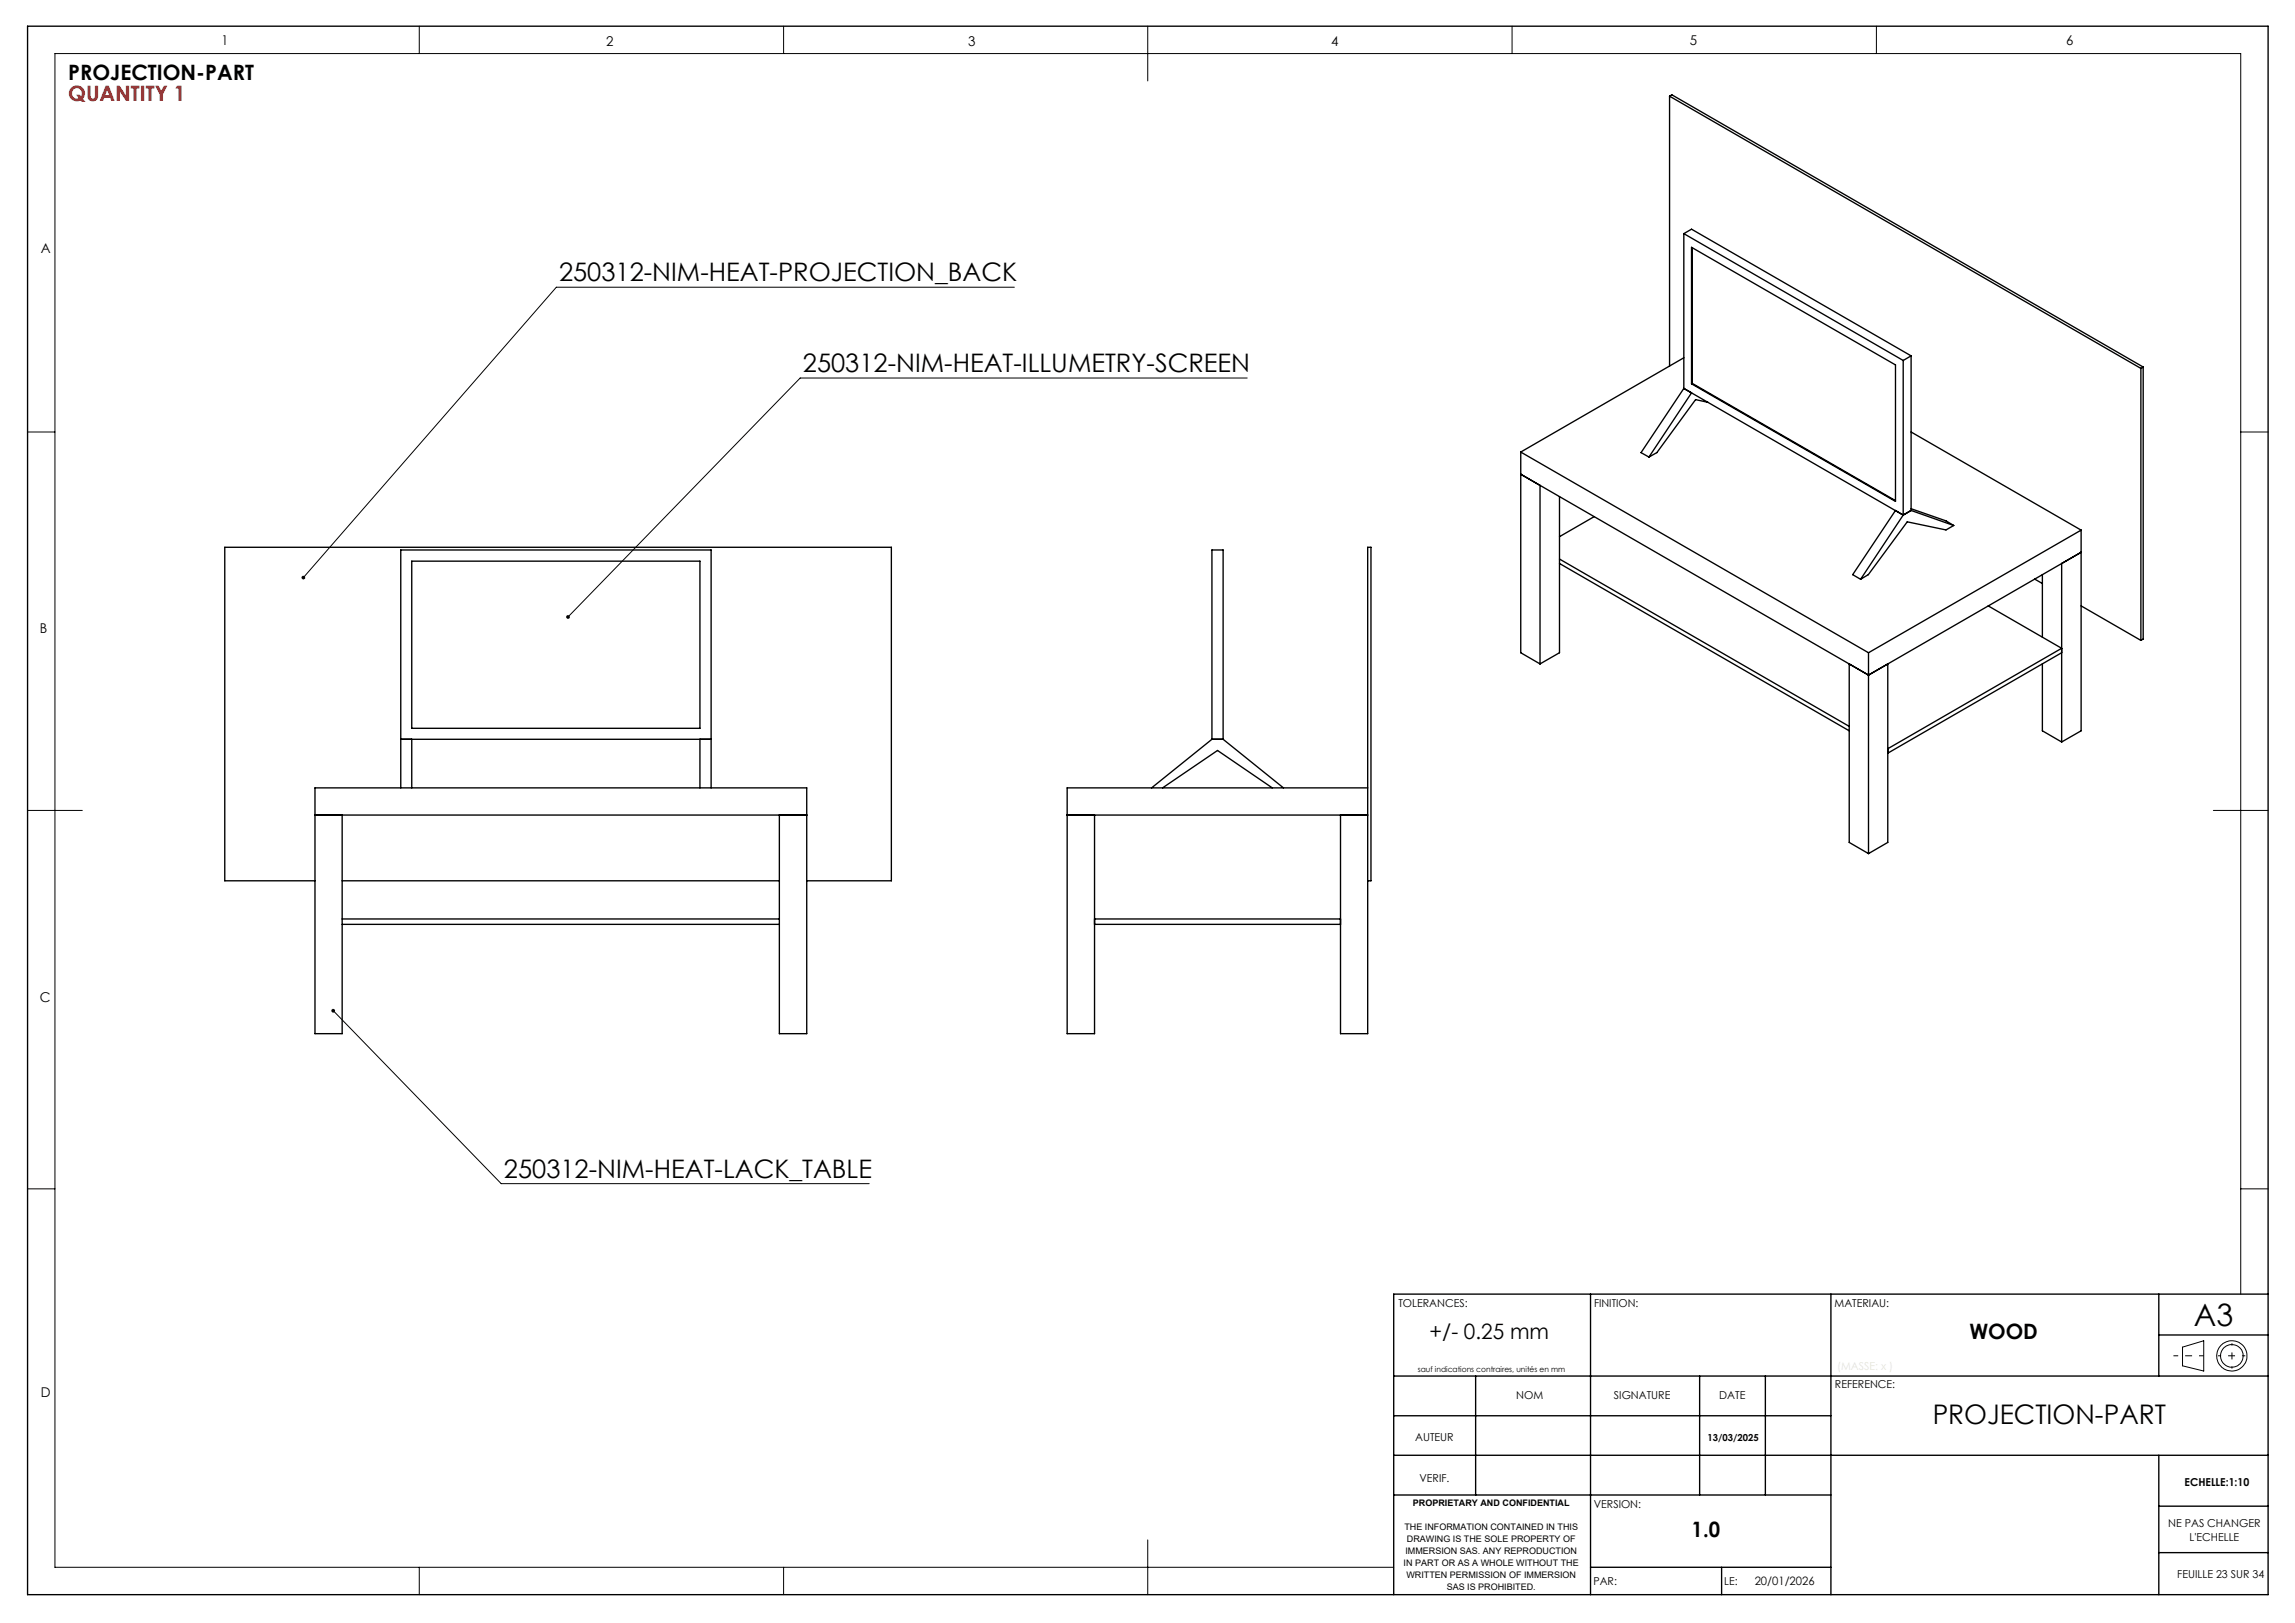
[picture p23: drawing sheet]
<svg xmlns="http://www.w3.org/2000/svg" width="420mm" height="297mm" viewBox="0 0 420 297" stroke-linecap="round" stroke-linejoin="round" font-family="sans-serif">
<defs><g id="words">
<text font-size="5.6" x="401.5" y="242.6">A3</text>
<text font-size="4.9" x="353.7" y="260.7">PROJECTION-PART</text>
<g font-size="4.7">
<text x="102.3" y="51.5">250312-NIM-HEAT-PROJECTION_BACK</text>
<text x="146.9" y="68.1">250312-NIM-HEAT-ILLUMETRY-SCREEN</text>
<text x="92.2" y="215.6">250312-NIM-HEAT-LACK_TABLE</text>
</g>
<g font-size="3.9">
<text x="12.5" y="14.7">PROJECTION-PART</text>
<text x="261.6" y="245">+/- 0.25 mm</text>
<text x="360.4" y="245">WOOD</text>
<text x="309.6" y="281.3">1.0</text>
</g>
<text font-size="3.9" fill="#f00" x="12.5" y="18.6">QUANTITY 1</text>
<g font-size="2.5">
<text x="40.5" y="8.2">1</text>
<text x="110.9" y="8.4">2</text>
<text x="177.2" y="8.4">3</text>
<text x="243.6" y="8.4">4</text>
<text x="309.3" y="8.2">5</text>
<text x="378.1" y="8.2">6</text>
<text x="7.4" y="46.4">A</text>
<text x="7.3" y="115.8">B</text>
<text x="7.3" y="183.3">C</text>
<text x="7.5" y="255.6">D</text>
</g>
<text font-size="2.1" x="321.1" y="290.1">20/01/2026</text>
<g font-size="2">
<text x="255.9" y="239.1">TOLERANCES:</text>
<text x="291.7" y="239.1">FINITION:</text>
<text x="335.7" y="239.1">MATERIAU:</text>
<text x="277.5" y="256.1">NOM</text>
<text x="295.4" y="256.1">SIGNATURE</text>
<text x="314.6" y="256.1">DATE</text>
<text x="335.8" y="254">REFERENCE:</text>
<text x="259" y="263.6">AUTEUR</text>
<text x="259.8" y="271.2">VERIF.</text>
<text x="291.7" y="276">VERSION:</text>
<text x="399.8" y="272">ECHELLE:1:10</text>
<text x="396.8" y="279.5">NE PAS CHANGER</text>
<text x="400.7" y="282">L'ECHELLE</text>
<text x="291.6" y="290.1">PAR:</text>
<text x="315.5" y="290.1">LE:</text>
<text x="398.5" y="288.7">FEUILLE 23 SUR 34</text>
</g>
<text font-size="1.8" x="312.5" y="263.7">13/03/2025</text>
<g font-size="1.6">
<text x="258.6" y="275.6">PROPRIETARY AND CONFIDENTIAL</text>
<text x="257" y="280">THE INFORMATION CONTAINED IN THIS</text>
<text x="256.9" y="286.6">IN PART OR AS A WHOLE WITHOUT THE</text>
<text x="257.2" y="284.4">IMMERSION SAS. ANY REPRODUCTION</text>
<text x="257.5" y="282.2">DRAWING IS THE SOLE PROPERTY OF</text>
<text x="257.4" y="288.8">WRITTEN PERMISSION OF IMMERSION</text>
<text x="264.8" y="291">SAS IS PROHIBITED.</text>
</g>
<text font-size="1.4" x="259.5" y="251">sauf indications contraires, unités en mm</text>
</g></defs>
<g fill="none" stroke="#000" stroke-width=".25">
<path d="M5 4.8h410.1v287h-410.1zM305.5 17.6l86.3 49.8M305.5 17.6l.5-.2 86.2 49.8M305.5 17.6v49.4M308.2 42.8l40.1 23.2M308.2 42.8l1.4-.9 40.1 23.2M308.2 42.8v28.3M309.6 45.3l37.3 21.5v25l-37.3-21.6zM309.7 45.3v24.9M308.2 65.5l-29.9 17.2M308.2 71.1l40.1 23.2M308.2 71.1l1.4 .8-7.8 11.7"/>
<path d="M308.2 71.1l-7.9 11.7 1.5 .8M309.7 70.2l37.2 21.4M309.7 70.2h-.1M312.6 73.6l-2.3-.5-7.1 9.7-1.4 .8M348.3 66v28.3M349.7 79.1l31.2 17.9M349.7 65.1l-1.4 .9M349.7 65.1v28.3M391.8 67.4v49.8M392.2 67.2v49.7l-.4 .3M392.2 67.2l-.4 .2M278.3 82.7v36.7l3.5 2.1"/>
<path d="M278.3 82.7l63.6 36.7M285.4 90.9v28.5l-3.6 2.1M291.7 94.5l-6.3 3.7M348.3 94.3l-1.4-.9-7.8 11.8 1.4 .8M348.3 94.3l-7.8 11.7M349.7 93.4l-1.4 .9M349.7 93.4l7.8 2.8M349.7 93.1l6.4 2.2 1.4 .9M357.5 96.2l-1.4 .8-7.1-1.5-7.1 9.7-1.4 .8M380.9 97v36.7l-3.6 2.1M380.9 97l-39 22.4M75.4 102.7h52.7v30.6h-52.7z"/>
<path d="M285.4 102.3l53 30.6M285.4 103.1l53 30.6M341.9 119.4v36.8M363.9 110.9l13.4 7.7-31.8 18.4M372.4 106l1.4 .8M373.8 105.2v11.4M377.3 119.4l-31.8 18.4M380.9 110.9l10.9 6.3M73.3 135.3h56.8M75.4 135.3v8.9M128.1 135.3v8.9M221.8 135.3v-34.7h2v34.7"/>
<path d="M221.8 135.3h2M221.8 135.3l-11.1 8.9M223.8 135.3l11.1 8.9M281.8 121.5v-32.7l-3.5-2 63.6 36.7M338.4 121.5v32.7l3.5 2M341.9 123.5l39-22.4-3.6 2v32.7M341.9 123.5l3.6-2v32.7l-3.6 2M373.8 121.5v12.2l3.5 2.1M57.6 149.2h90M62.6 149.2v40h-5v-45h90v45h-5v-40M73.3 144.2v-43.6h56.8v43.6M195.3 149.2h55"/>
<path d="M212.8 144.2l10-6.9 10 6.9M245.3 149.2v40h5v-89h.6v61h-.6M250.3 144.2h-55v45h5v-40M57.6 161.2h-16.5v-61h122v61h-15.5M62.6 161.2h80M62.6 168.2h80M62.6 169.2h80M200.3 168.2h45M200.3 169.2h45M291.1 236.8v55M335.1 236.8v55M395.1 236.8v15"/>
<path d="M415.1 236.8h-160v55M255.1 251.8h160M255.1 259.1h80M270.1 251.8v21.8M311 251.8v21.8M323.1 251.8v21.8M395.1 244.3h20M255.1 266.3h160M255.1 273.6h80M395.1 275.6h20M395.1 266.3v25.5M291.1 286.8h44"/>
<path d="M315.1 286.8v5M395.1 284.1h20"/>
</g>
<g fill="none" stroke="#000" stroke-width=".18">
<path d="M76.7 4.8v5M143.4 4.8v5M210 4.8v10M276.7 4.8v5M343.4 4.8v5M185.6 52.6h-83.8l-46.3 53.1M5 79.1h5.1M228.2 69.2h-81.8l-42.4 43.7M410.1 79.1h5M5 148.3h10.1M405.1 148.3h10M61 185l30.7 31.6h67.4"/>
<path d="M5 217.6h5.1M410.1 217.6h5M410.1 236.8v-227h-400v277h245M399.4 246.5l3.9-1.1v5.5l-3.9-1zM76.7 286.8v5M143.4 286.8v5M210 281.8v10"/>
<circle cx="408.4" cy="248.1" r="2.08"/>
<circle cx="408.4" cy="248.1" r="2.78"/>
</g>
<path d="M397.8 248.1h5.5" fill="none" stroke="#000" stroke-width=".18" stroke-dasharray="30.5 1.3 1.3 1.3" stroke-dashoffset="29.6" stroke-linecap="butt"/>
<path d="M408.5 245.8v4.6" fill="none" stroke="#000" stroke-width=".18" stroke-dasharray="30.5 1.3 1.3 1.3" stroke-dashoffset="30.1" stroke-linecap="butt"/>
<path d="M405.9 248.1h5" fill="none" stroke="#000" stroke-width=".18" stroke-dasharray="30.5 1.3 1.3 1.3" stroke-dashoffset="29.9" stroke-linecap="butt"/>
<path d="M103.7 112.7l-.1 .3 .1 .1 .3-.2-.3 .2a.34 .34 0 0 0 .5 0 .34 .34 0 0 0 0-.5 .34 .34 0 0 0-.5 .1zM55.2 105.5v.4l.3-.2-.2 .2a.33 .33 0 0 0 .5 0 .33 .33 0 0 0-.1-.5 .33 .33 0 0 0-.5 .1zM60.7 184.8a.34 .34 0 0 0 .2 .5 .34 .34 0 0 0 .4-.4 .34 .34 0 0 0-.6-.2l.3 .3-.3-.3z" fill="#000"/>
<use href="#words"/>
</svg>
